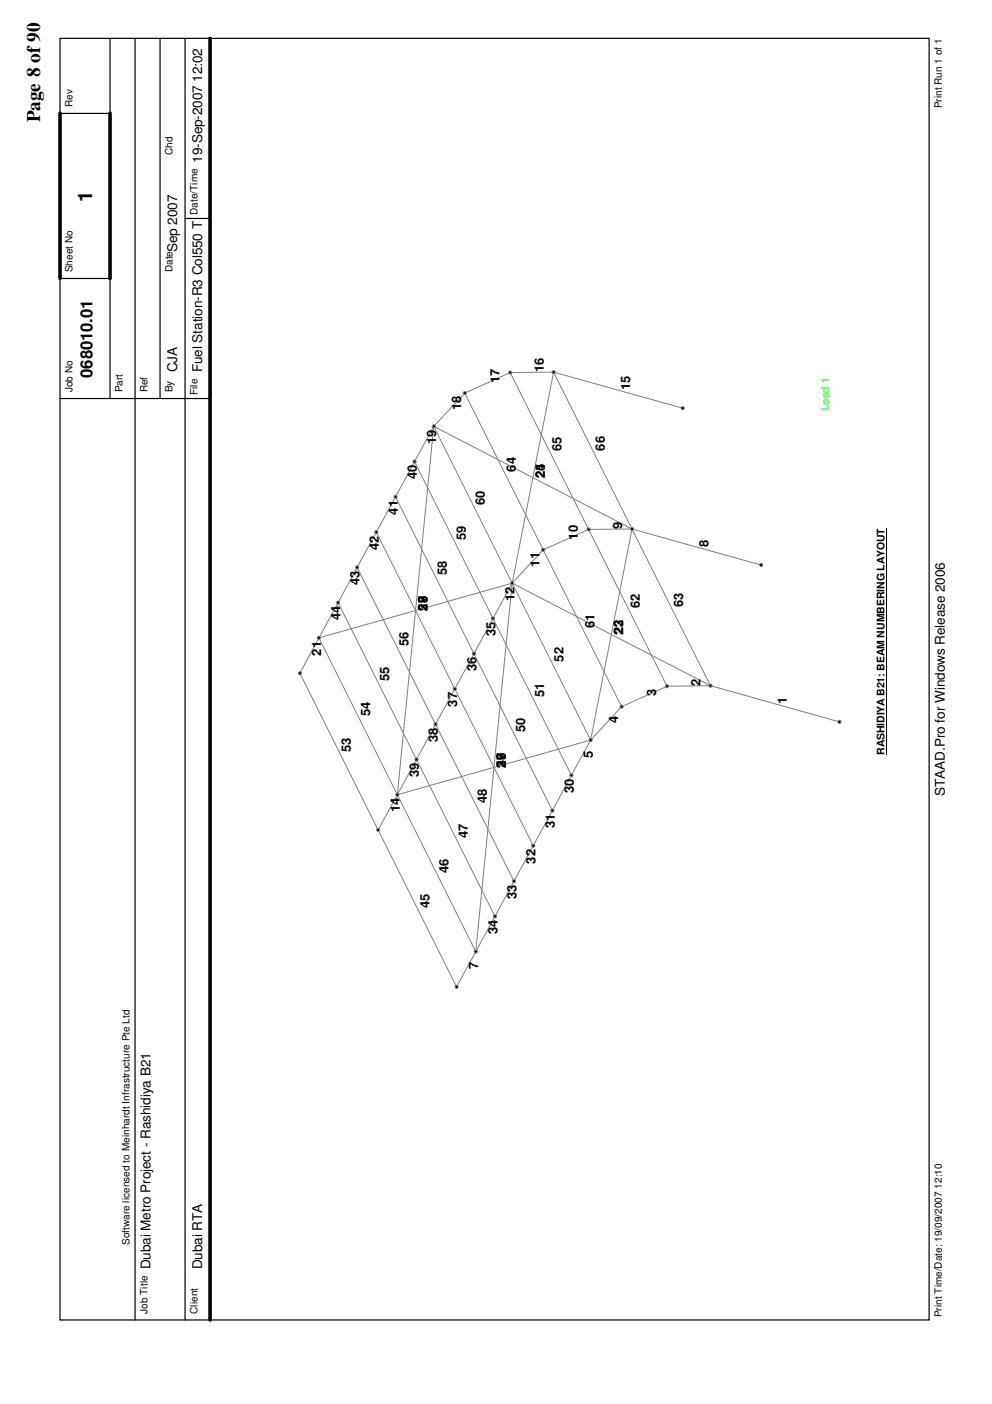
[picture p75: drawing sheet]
<svg xmlns="http://www.w3.org/2000/svg" width="210mm" height="297mm" viewBox="0 0 210 297" stroke-linecap="round" stroke-linejoin="round" font-family="sans-serif">
<defs><g id="words">
<text font-size="4.2" x="19.5" y="42.7" transform="rotate(-90 19.5 42.7)">1</text>
<text font-size="4.1" x="8.5" y="25.9" transform="rotate(-90 8.5 25.9)">Page 8 of 90</text>
<text font-size="3.5" x="19.6" y="79.9" transform="rotate(-90 19.6 79.9)">068010.01</text>
<g font-size="2.8">
<text x="42.8" y="34.4" transform="rotate(-90 42.8 34.4)">19-Sep-2007 12:02</text>
<text x="37.5" y="53.4" transform="rotate(-90 37.5 53.4)">Sep 2007</text>
<text x="37.5" y="78.8" transform="rotate(-90 37.5 78.8)">CJA</text>
<text x="42.8" y="78.8" transform="rotate(-90 42.8 78.8)">Fuel Station-R3 Col550 T</text>
<text x="199.9" y="168.4" transform="rotate(-90 199.9 168.4)">STAAD.Pro for Windows Release 2006</text>
<text x="31.8" y="268.5" transform="rotate(-90 31.8 268.5)">Dubai Metro Project - Rashidiya B21</text>
<text x="42.8" y="268.5" transform="rotate(-90 42.8 268.5)">Dubai RTA</text>
</g>
<g font-size="2.7">
<text x="105.7" y="81" transform="rotate(-90 105.7 81)">17</text>
<text x="115.1" y="78.8" transform="rotate(-90 115.1 78.8)">16</text>
<text x="133.3" y="82.5" transform="rotate(-90 133.3 82.5)">15</text>
<text x="97.6" y="86.7" transform="rotate(-90 97.6 86.7)">18</text>
<text x="92.3" y="93.9" transform="rotate(-90 92.3 93.9)">19</text>
<text x="118.8" y="95.4" transform="rotate(-90 118.8 95.4)">65</text>
<text x="128" y="95.3" transform="rotate(-90 128 95.3)">66</text>
<text x="88.2" y="101.4" transform="rotate(-90 88.2 101.4)">40</text>
<text x="109.2" y="99.8" transform="rotate(-90 109.2 99.8)">64</text>
<text x="115.3" y="101.1" transform="rotate(-90 115.3 101.1)">24</text>
<text x="115.3" y="99.6" transform="rotate(-90 115.3 99.6)">5</text>
<text x="102.6" y="106.8" transform="rotate(-90 102.6 106.8)">60</text>
<text x="84.2" y="108.9" transform="rotate(-90 84.2 108.9)">41</text>
<text x="131.7" y="112" transform="rotate(-90 131.7 112)">9</text>
<text x="80.1" y="116.3" transform="rotate(-90 80.1 116.3)">42</text>
<text x="98.6" y="114.2" transform="rotate(-90 98.6 114.2)">59</text>
<text x="114.2" y="119.9" transform="rotate(-90 114.2 119.9)">11</text>
<text x="122.3" y="114.2" transform="rotate(-90 122.3 114.2)">10</text>
<text x="149.9" y="115.7" transform="rotate(-90 149.9 115.7)">8</text>
<text x="76.1" y="123.8" transform="rotate(-90 76.1 123.8)">43</text>
<text x="94.5" y="121.7" transform="rotate(-90 94.5 121.7)">58</text>
<text x="72.1" y="131.2" transform="rotate(-90 72.1 131.2)">44</text>
<text x="90.5" y="129.2" transform="rotate(-90 90.5 129.2)">57</text>
<text x="90.5" y="129.2" transform="rotate(-90 90.5 129.2)">29</text>
<text x="90.5" y="127.7" transform="rotate(-90 90.5 127.7)">8</text>
<text x="108.9" y="127.1" transform="rotate(-90 108.9 127.1)">12</text>
<text x="135.4" y="128.6" transform="rotate(-90 135.4 128.6)">62</text>
<text x="144.6" y="128.5" transform="rotate(-90 144.6 128.5)">63</text>
<text x="86.4" y="136.6" transform="rotate(-90 86.4 136.6)">56</text>
<text x="104.8" y="134.6" transform="rotate(-90 104.8 134.6)">35</text>
<text x="125.8" y="132.9" transform="rotate(-90 125.8 132.9)">61</text>
<text x="131.9" y="134.3" transform="rotate(-90 131.9 134.3)">22</text>
<text x="131.9" y="132.7" transform="rotate(-90 131.9 132.7)">3</text>
<text x="68" y="138.7" transform="rotate(-90 68 138.7)">21</text>
<text x="100.8" y="142" transform="rotate(-90 100.8 142)">36</text>
<text x="119.2" y="140" transform="rotate(-90 119.2 140)">52</text>
<text x="82.4" y="144.1" transform="rotate(-90 82.4 144.1)">55</text>
<text x="96.7" y="149.5" transform="rotate(-90 96.7 149.5)">37</text>
<text x="115.1" y="147.4" transform="rotate(-90 115.1 147.4)">51</text>
<text x="138.9" y="147.4" transform="rotate(-90 138.9 147.4)">3</text>
<text x="148.3" y="145.2" transform="rotate(-90 148.3 145.2)">2</text>
<text x="166.5" y="148.9" transform="rotate(-90 166.5 148.9)">1</text>
<text x="78.3" y="151.5" transform="rotate(-90 78.3 151.5)">54</text>
<text x="111.1" y="154.9" transform="rotate(-90 111.1 154.9)">50</text>
<text x="130.8" y="153.1" transform="rotate(-90 130.8 153.1)">4</text>
<text x="74.3" y="159" transform="rotate(-90 74.3 159)">53</text>
<text x="92.7" y="157" transform="rotate(-90 92.7 157)">38</text>
<text x="107.1" y="160.9" transform="rotate(-90 107.1 160.9)">6</text>
<text x="125.5" y="160.3" transform="rotate(-90 125.5 160.3)">5</text>
<text x="88.6" y="164.4" transform="rotate(-90 88.6 164.4)">39</text>
<text x="107.1" y="162.4" transform="rotate(-90 107.1 162.4)">27</text>
<text x="107.1" y="162.3" transform="rotate(-90 107.1 162.3)">49</text>
<text x="121.4" y="167.8" transform="rotate(-90 121.4 167.8)">30</text>
<text x="84.6" y="171.9" transform="rotate(-90 84.6 171.9)">14</text>
<text x="103" y="169.8" transform="rotate(-90 103 169.8)">48</text>
<text x="99" y="177.3" transform="rotate(-90 99 177.3)">47</text>
<text x="117.4" y="175.2" transform="rotate(-90 117.4 175.2)">31</text>
<text x="94.9" y="184.7" transform="rotate(-90 94.9 184.7)">46</text>
<text x="113.3" y="182.7" transform="rotate(-90 113.3 182.7)">32</text>
<text x="109.3" y="190.2" transform="rotate(-90 109.3 190.2)">33</text>
<text x="90.8" y="192.2" transform="rotate(-90 90.8 192.2)">45</text>
<text x="105.2" y="197.6" transform="rotate(-90 105.2 197.6)">34</text>
<text x="101.2" y="205.1" transform="rotate(-90 101.2 205.1)">7</text>
</g>
<text font-size="2.2" fill="#0f0" x="175.4" y="87" transform="rotate(-90 175.4 87)">Load 1</text>
<text font-size="2.2" x="187.2" y="159.7" transform="rotate(-90 187.2 159.7)">RASHIDIYA B21: BEAM NUMBERING LAYOUT</text>
<g font-size="2.1">
<text x="15.4" y="22.7" transform="rotate(-90 15.4 22.7)">Rev</text>
<text x="199.3" y="22.9" transform="rotate(-90 199.3 22.9)">Print Run 1 of 1</text>
<text x="36.5" y="32.8" transform="rotate(-90 36.5 32.8)">Chd</text>
<text x="41.8" y="45.5" transform="rotate(-90 41.8 45.5)">Date/Time</text>
<text x="15.4" y="57.6" transform="rotate(-90 15.4 57.6)">Sheet No</text>
<text x="36.5" y="57.6" transform="rotate(-90 36.5 57.6)">Date</text>
<text x="15.4" y="83" transform="rotate(-90 15.4 83)">Job No</text>
<text x="26" y="83" transform="rotate(-90 26 83)">Part</text>
<text x="31.2" y="83" transform="rotate(-90 31.2 83)">Ref</text>
<text x="36.5" y="83" transform="rotate(-90 36.5 83)">By</text>
<text x="41.8" y="83.6" transform="rotate(-90 41.8 83.6)">File</text>
<text x="27.4" y="263.3" transform="rotate(-90 27.4 263.3)">Software licensed to Meinhardt Infrastructure Pte Ltd</text>
<text x="31.2" y="278" transform="rotate(-90 31.2 278)">Job Title</text>
<text x="41.8" y="278" transform="rotate(-90 41.8 278)">Client</text>
<text x="199.3" y="278.7" transform="rotate(-90 199.3 278.7)">Print Time/Date: 19/09/2007 12:10</text>
</g>
</g></defs>
<path d="M12.7 8.1h183.9v271.2h-183.9zM23.3 8.1v76.2M28.6 8.1v271.2M33.9 8.1v76.2M39.2 8.1v271.2M12.7 24h10.6M12.7 58.9h10.6M39.2 46.2h5.2M12.7 84.3h31.7" fill="none" stroke="#000" stroke-width=".25"/>
<path d="M44.4 8.1v271.2M12.7 24v34.9M23.3 24v34.9" fill="none" stroke="#000" stroke-width=".76"/>
<g fill="none" stroke="#808080" stroke-width=".21">
<path d="M107.9 78.8l-9.6 4.4M107.9 78.8l16.6 33.2M117.1 78.7l27.3 7.6M117.1 78.7l-9.2 .1M117.1 78.7l16.6 33.2M117.1 78.7l-8.7 44.7M87.7 97.7l-4 7.4M87.7 97.7l33.2 66.3M91.8 90.2l-7.7 77.9 40.9-11.5M91.8 90.2l-4.1 7.5M91.8 90.2l41.9 21.7M91.8 90.2l16.6 33.2"/>
<path d="M98.3 83.2l-6.5 7M98.3 83.2l16.6 33.1M79.6 112.6l-4 7.4M79.6 112.6l16.6 33.1M83.7 105.1l-4.1 7.5M83.7 105.1l16.6 33.2M114.9 116.3l-6.5 7.1M114.9 116.3l16.6 33.2M124.5 112l-9.6 4.3M124.5 112l16.6 33.2M133.7 111.9l27.3 7.6M133.7 111.9l-9.2 .1"/>
<path d="M133.7 111.9l16.6 33.2M133.7 111.9l-8.7 44.7M67.5 134.9l-4 7.5 16.5 33.2M67.5 134.9l33.2 66.4M71.5 127.5l-4 7.4M71.5 127.5l16.6 33.2M75.6 120l-4.1 7.5M75.6 120l16.6 33.2M100.3 138.3l-4.1 7.4M100.3 138.3l16.6 33.2M108.4 123.4l-40.9 11.5M108.4 123.4l-8.1 14.9"/>
<path d="M108.4 123.4l-7.7 77.9M108.4 123.4l41.9 21.7M108.4 123.4l16.6 33.2M92.2 153.2l-4.1 7.5M92.2 153.2l16.6 33.2M96.2 145.7l-4 7.5M96.2 145.7l16.6 33.2M125 156.6l-4.1 7.4M131.5 149.5l-6.5 7.1M141.1 145.2l-9.6 4.3M150.3 145.1l27.3 7.6M150.3 145.1l-9.2 .1"/>
<path d="M80 175.6l16.6 33.2 4.1-7.5M88.1 160.7l-8.1 14.9M88.1 160.7l16.6 33.2M112.8 178.9l-4 7.5M116.9 171.5l-4.1 7.4M120.9 164l-4 7.5M104.7 193.9l-4 7.4M108.8 186.4l-4.1 7.5"/>
<circle cx="108" cy="78.8" r=".34"/>
<circle cx="117.1" cy="78.7" r=".34"/>
<circle cx="87.7" cy="97.7" r=".34"/>
<circle cx="91.8" cy="90.2" r=".34"/>
<circle cx="98.3" cy="83.2" r=".34"/>
<circle cx="144.4" cy="86.3" r=".34"/>
<circle cx="79.6" cy="112.6" r=".34"/>
<circle cx="83.7" cy="105.1" r=".34"/>
<circle cx="114.9" cy="116.3" r=".34"/>
<circle cx="124.5" cy="112" r=".34"/>
<circle cx="133.7" cy="111.9" r=".34"/>
<circle cx="161" cy="119.5" r=".34"/>
<circle cx="67.5" cy="134.9" r=".34"/>
<circle cx="71.5" cy="127.5" r=".34"/>
<circle cx="75.6" cy="120" r=".34"/>
<circle cx="100.3" cy="138.3" r=".34"/>
<circle cx="104.3" cy="130.8" r=".34"/>
<circle cx="108.4" cy="123.4" r=".34"/>
<circle cx="63.5" cy="142.4" r=".34"/>
<circle cx="92.2" cy="153.2" r=".34"/>
<circle cx="96.2" cy="145.7" r=".34"/>
<circle cx="125" cy="156.6" r=".34"/>
<circle cx="131.5" cy="149.5" r=".34"/>
<circle cx="141.1" cy="145.2" r=".34"/>
<circle cx="150.3" cy="145.1" r=".34"/>
<circle cx="177.6" cy="152.7" r=".34"/>
<circle cx="80" cy="175.6" r=".34"/>
<circle cx="84.1" cy="168.1" r=".34"/>
<circle cx="88.1" cy="160.7" r=".34"/>
<circle cx="112.8" cy="178.9" r=".34"/>
<circle cx="116.9" cy="171.5" r=".34"/>
<circle cx="120.9" cy="164" r=".34"/>
<circle cx="104.7" cy="193.9" r=".34"/>
<circle cx="108.8" cy="186.4" r=".34"/>
<circle cx="96.6" cy="208.8" r=".34"/>
<circle cx="100.7" cy="201.3" r=".34"/>
</g>
<g fill="#000">
<circle cx="108" cy="78.8" r=".34"/>
<circle cx="117.1" cy="78.7" r=".34"/>
<circle cx="87.7" cy="97.7" r=".34"/>
<circle cx="91.8" cy="90.2" r=".34"/>
<circle cx="98.3" cy="83.2" r=".34"/>
<circle cx="144.4" cy="86.3" r=".34"/>
<circle cx="79.6" cy="112.6" r=".34"/>
<circle cx="83.7" cy="105.1" r=".34"/>
<circle cx="114.9" cy="116.3" r=".34"/>
<circle cx="124.5" cy="112" r=".34"/>
<circle cx="133.7" cy="111.9" r=".34"/>
<circle cx="161" cy="119.5" r=".34"/>
<circle cx="67.5" cy="134.9" r=".34"/>
<circle cx="71.5" cy="127.5" r=".34"/>
<circle cx="75.6" cy="120" r=".34"/>
<circle cx="100.3" cy="138.3" r=".34"/>
<circle cx="104.3" cy="130.8" r=".34"/>
<circle cx="108.4" cy="123.4" r=".34"/>
<circle cx="63.5" cy="142.4" r=".34"/>
<circle cx="92.2" cy="153.2" r=".34"/>
<circle cx="96.2" cy="145.7" r=".34"/>
<circle cx="125" cy="156.6" r=".34"/>
<circle cx="131.5" cy="149.5" r=".34"/>
<circle cx="141.1" cy="145.2" r=".34"/>
<circle cx="150.3" cy="145.1" r=".34"/>
<circle cx="177.6" cy="152.7" r=".34"/>
<circle cx="80" cy="175.6" r=".34"/>
<circle cx="84.1" cy="168.1" r=".34"/>
<circle cx="88.1" cy="160.7" r=".34"/>
<circle cx="112.8" cy="178.9" r=".34"/>
<circle cx="116.9" cy="171.5" r=".34"/>
<circle cx="120.9" cy="164" r=".34"/>
<circle cx="104.7" cy="193.9" r=".34"/>
<circle cx="108.8" cy="186.4" r=".34"/>
<circle cx="96.6" cy="208.8" r=".34"/>
<circle cx="100.7" cy="201.3" r=".34"/>
</g>
<path d="M187.5 111.7v48" fill="none" stroke="#000" stroke-width=".21"/>
<use href="#words"/>
</svg>
